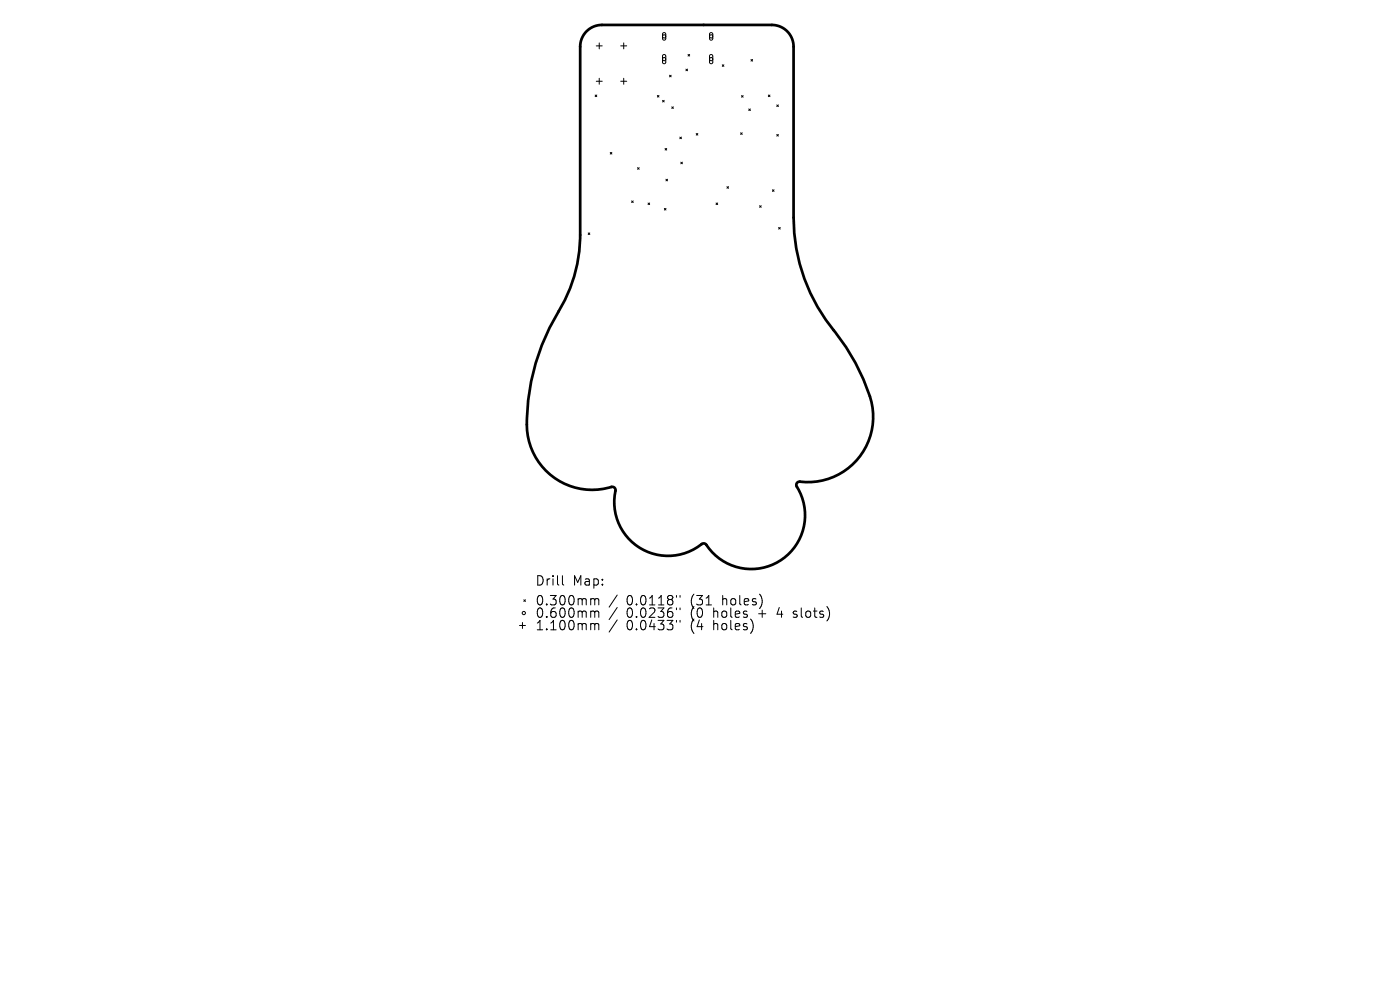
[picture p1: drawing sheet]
<svg xmlns="http://www.w3.org/2000/svg" width="297mm" height="210mm" viewBox="0 0 297 210" stroke-linecap="round" stroke-linejoin="round" font-family="sans-serif">
<defs><g id="words">
<g font-size="2.8">
<text x="113.5" y="124.5">Drill</text>
<text x="121.5" y="124.5">Map:</text>
<text x="113.5" y="128.7">0.300mm</text>
<text x="113.5" y="131.3">0.600mm</text>
<text x="132.9" y="128.7">0.0118&quot;</text>
<text x="132.9" y="131.3">0.0236&quot;</text>
<text x="146.6" y="128.7">(31</text>
<text x="146.6" y="131.3">(0</text>
<text x="151.6" y="131.3">holes</text>
<text x="153.5" y="128.7">holes)</text>
<text x="161.3" y="131.3">+</text>
<text x="165.5" y="131.3">4</text>
<text x="169.2" y="131.3">slots)</text>
<text x="113.5" y="134">1.100mm</text>
<text x="132.9" y="134">0.0433&quot;</text>
<text x="146.6" y="134">(4</text>
<text x="151.6" y="134">holes)</text>
</g>
</g></defs>
<path d="M124.4 6.6a4.6 4.6 0 0 1 3.3-1.3h36a4.6 4.6 0 0 1 4.7 4.6v36.3a37.9 37.9 0 0 0 8.8 24.3 39.6 39.6 0 0 1 7.9 16 14 14 0 0 1-15.7 15.7 .69 .69 0 0 0-.4 1 11.5 11.5 0 0 1-3.6 15.8 11.5 11.5 0 0 1-15.8-3.7h-.5a11.5 11.5 0 0 1-13.4 .9 11.5 11.5 0 0 1-5.2-12.4 .69 .69 0 0 0-.8-.5 13.9 13.9 0 0 1-17.9-14.4 46.1 46.1 0 0 1 6.7-22.9 31 31 0 0 0 4.6-16.2v-39.9a4.6 4.6 0 0 1 1.3-3.3z" fill="none" stroke="#000" stroke-width=".58"/>
<g fill="none" stroke="#000" stroke-width=".21">
<path d="M126.5 9.7h1.3M126.5 17.2h1.3M127.1 9.1v1.3M127.1 16.6v1.3M131.7 9.7h1.3M131.7 17.2h1.3M132.3 9.1v1.3M132.3 16.6v1.3M140.6 7l.4-.1 .2 .3v1l-.2 .3-.4-.3zM140.6 11.7l.4-.1 .2 .3v1.3l-.2 .3-.4-.3zM142 16l.4 .3M142.4 16l-.4 .3"/>
<path d="M145.5 14.7l.4 .3M145.9 14.7l-.4 .3M146 11.5l.3 .4M146.3 11.5l-.3 .4M150.6 7l.4-.1 .2 .3v1l-.3 .3-.4-.3zM150.6 11.7l.4-.1 .2 .3v1.3l-.3 .3-.4-.3zM153.2 13.7l.4 .4M153.6 13.7l-.4 .4M159.3 12.6l.4 .4M159.7 12.6l-.4 .4M126.3 20.2l.3 .3M126.6 20.2l-.3 .3"/>
<path d="M129.5 32.3l.3 .4M129.8 32.3l-.3 .4M135.3 35.6l.3 .3M135.6 35.6l-.3 .3M139.5 20.2l.3 .4M139.8 20.2l-.3 .4M140.6 21.3l.3 .3M140.9 21.3l-.3 .3M141.1 31.5l.3 .3M141.3 38l.3 .4M141.4 31.5l-.3 .3M141.6 38l-.3 .4"/>
<path d="M142.5 22.7l.4 .3M142.9 22.7l-.4 .3M144.2 29.1l.4 .3M144.4 34.4l.4 .3M144.6 29.1l-.4 .3M144.8 34.4l-.4 .3M147.7 28.3l.3 .4M148 28.3l-.3 .4M154.2 39.6l.4 .3M154.6 39.6l-.4 .3M157.1 28.2l.4 .3M157.3 20.3l.4 .3"/>
<path d="M157.5 28.2l-.4 .3M157.7 20.3l-.4 .3M158.8 23.1l.4 .4M159.2 23.1l-.4 .4M163 20.2l.3 .3M163.3 20.2l-.3 .3M164.8 22.3l.3 .3M164.8 28.5l.3 .4M165.1 22.3l-.3 .3M165.1 28.5l-.3 .4M124.8 49.4l.3 .4M125.1 49.4l-.3 .4"/>
<path d="M134 42.6l.3 .4M134.3 42.6l-.3 .4M137.5 43.1l.3 .3M137.8 43.1l-.3 .3M140.9 44.2l.4 .4M141.3 44.2l-.4 .4M151.9 43.1l.4 .3M152.3 43.1l-.4 .3M161.1 43.6l.4 .4M161.5 43.6l-.4 .4M163.9 40.3l.3 .3M164.2 40.3l-.3 .3"/>
<path d="M165.2 48.3l.3 .3M165.5 48.3l-.3 .3M110.2 132.7h1.3M110.8 132v1.3M111.1 127.2l.4 .4M111.5 127.2l-.4 .4M119.3 122.1v1.7l.3 .3M125.6 127h.3l.3 .3M125.6 129.6h.3l.3 .3M125.6 132.3h.3l.3 .3M126.2 127.3l.3-.3 .4 .1 .1 1.2M126.2 127.3v1"/>
<path d="M126.2 129.9v1.1M126.2 132.6v1M126.2 129.9l.3-.3 .4 .1 .1 1.3M126.2 132.6l.3-.3 .4 .1 .1 1.2M130.9 126.2l-1.7 2.6M130.9 128.9l-1.7 2.5M130.9 131.5l-1.7 2.6M143.5 126.3v.4M143.5 129v.3M143.5 131.6v.4M144.3 126.3v.4M144.3 129v.3"/>
<path d="M144.3 131.6v.4M168.3 130.9l.2 .1M168.4 129.7v.5"/>
<circle cx="140.9" cy="7.7" r=".35"/>
<circle cx="140.9" cy="12.5" r=".35"/>
<circle cx="150.9" cy="7.7" r=".35"/>
<circle cx="150.9" cy="12.5" r=".35"/>
<circle cx="111.1" cy="130" r=".35"/>
</g>
<use href="#words"/>
</svg>
